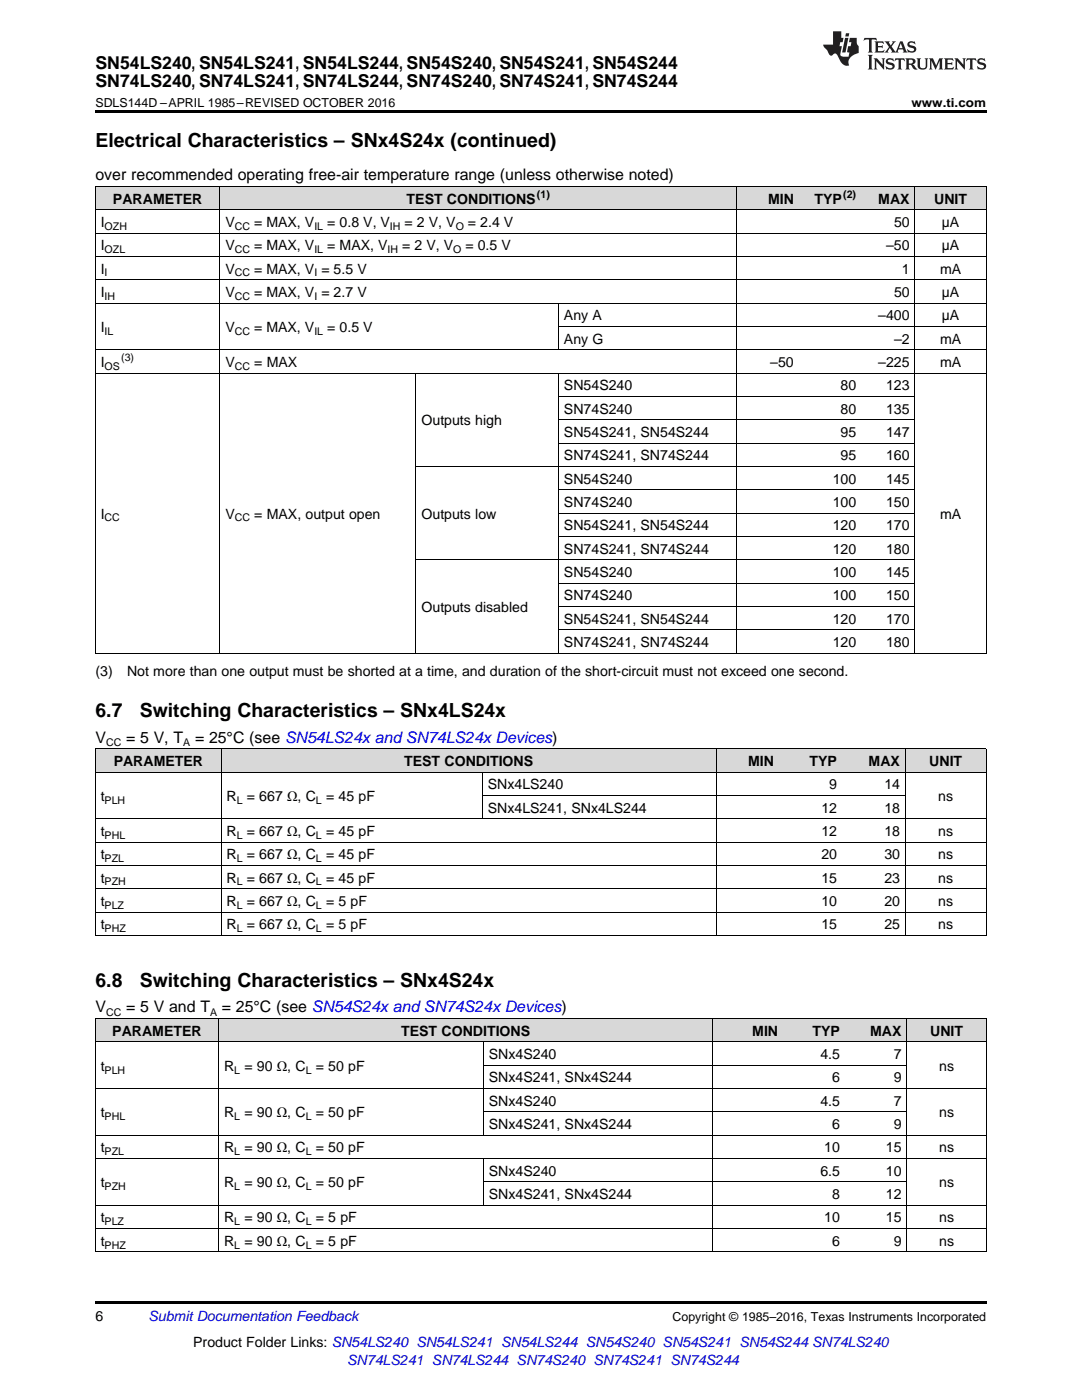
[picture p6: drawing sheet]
<svg xmlns="http://www.w3.org/2000/svg" width="216mm" height="279mm" viewBox="0 0 216 279" stroke-linecap="round" stroke-linejoin="round" font-family="sans-serif">
<defs><g id="words">
<g font-size="3.9">
<text x="19" y="29.3">Electrical Characteristics – SNx4S24x (continued)</text>
<text x="19" y="143.1">6.7</text>
<text x="27.9" y="143.1">Switching Characteristics – SNx4LS24x</text>
<text x="19" y="196.9">6.8</text>
<text x="27.9" y="196.9">Switching Characteristics – SNx4S24x</text>
</g>
<g font-size="3.5">
<text x="19" y="13.8">SN54LS240, SN54LS241, SN54LS244, SN54S240, SN54S241, SN54S244</text>
<text x="19" y="17.3">SN74LS240, SN74LS241, SN74LS244, SN74S240, SN74S241, SN74S244</text>
</g>
<g font-size="3.2">
<text x="19" y="36">over recommended operating free-air temperature range (unless otherwise noted)</text>
<text x="19" y="148.2">V</text>
<text x="25.2" y="148.2">= 5 V, T</text>
<text x="38.9" y="148.2">= 25°C (see SN54LS24x and SN74LS24x Devices)</text>
<text x="19" y="202">V</text>
<text x="25.2" y="202">= 5 V and T</text>
<text x="44.3" y="202">= 25°C (see SN54S24x and SN74S24x Devices)</text>
</g>
<g font-size="2.8">
<text x="22.5" y="40.6">PARAMETER</text>
<text x="81.1" y="40.6">TEST CONDITIONS</text>
<text x="153.2" y="40.6">MIN</text>
<text x="162.5" y="40.6">TYP</text>
<text x="175.3" y="40.6">MAX</text>
<text x="186.4" y="40.6">UNIT</text>
<text x="20.1" y="45.3">I</text>
<text x="45" y="45.3">V</text>
<text x="50.7" y="45.3">= MAX, V</text>
<text x="65.3" y="45.3">= 0.8 V, V</text>
<text x="80.7" y="45.3">= 2 V, V</text>
<text x="93.4" y="45.3">= 2.4 V</text>
<text x="178.4" y="45.3">50</text>
<text x="187.9" y="45.3">µA</text>
<text x="20.1" y="50">I</text>
<text x="45" y="50">V</text>
<text x="50.7" y="50">= MAX, V</text>
<text x="65.3" y="50">= MAX, V</text>
<text x="80.3" y="50">= 2 V, V</text>
<text x="92.9" y="50">= 0.5 V</text>
<text x="176.8" y="50">–50</text>
<text x="187.9" y="50">µA</text>
<text x="20.1" y="54.6">I</text>
<text x="20.1" y="59.3">I</text>
<text x="45" y="54.6">V</text>
<text x="45" y="59.3">V</text>
<text x="50.7" y="54.6">= MAX, V = 5.5 V</text>
<text x="50.7" y="59.3">= MAX, V = 2.7 V</text>
<text x="178.4" y="59.3">50</text>
<text x="180" y="54.6">1</text>
<text x="187.6" y="54.6">mA</text>
<text x="187.9" y="59.3">µA</text>
<text x="112.5" y="63.9">Any A</text>
<text x="175.3" y="63.9">–400</text>
<text x="187.9" y="63.9">µA</text>
<text x="20.1" y="66.3">I</text>
<text x="45" y="66.3">V</text>
<text x="50.7" y="66.3">= MAX, V</text>
<text x="65.3" y="66.3">= 0.5 V</text>
<text x="112.5" y="68.6">Any G</text>
<text x="178.4" y="68.6">–2</text>
<text x="187.6" y="68.6">mA</text>
<text x="20.1" y="73.2">I</text>
<text x="45" y="73.2">V</text>
<text x="50.7" y="73.2">= MAX</text>
<text x="112.5" y="77.9">SN54S240</text>
<text x="153.7" y="73.2">–50</text>
<text x="167.7" y="77.9">80</text>
<text x="175.3" y="73.2">–225</text>
<text x="176.8" y="77.9">123</text>
<text x="187.6" y="73.2">mA</text>
<text x="112.5" y="82.5">SN74S240</text>
<text x="167.7" y="82.5">80</text>
<text x="176.8" y="82.5">135</text>
<text x="84.1" y="84.9">Outputs high</text>
<text x="112.5" y="87.2">SN54S241, SN54S244</text>
<text x="167.7" y="87.2">95</text>
<text x="176.8" y="87.2">147</text>
<text x="112.5" y="91.9">SN74S241, SN74S244</text>
<text x="167.7" y="91.9">95</text>
<text x="176.8" y="91.9">160</text>
<text x="112.5" y="96.5">SN54S240</text>
<text x="112.5" y="101.2">SN74S240</text>
<text x="166.2" y="96.5">100</text>
<text x="166.2" y="101.2">100</text>
<text x="176.8" y="96.5">145</text>
<text x="176.8" y="101.2">150</text>
<text x="20.1" y="103.5">I</text>
<text x="45" y="103.5">V</text>
<text x="50.7" y="103.5">= MAX, output open</text>
<text x="84.1" y="103.5">Outputs low</text>
<text x="112.5" y="105.8">SN54S241, SN54S244</text>
<text x="166.2" y="105.8">120</text>
<text x="176.8" y="105.8">170</text>
<text x="187.6" y="103.5">mA</text>
<text x="112.5" y="110.5">SN74S241, SN74S244</text>
<text x="166.2" y="110.5">120</text>
<text x="176.8" y="110.5">180</text>
<text x="112.5" y="115.1">SN54S240</text>
<text x="112.5" y="119.8">SN74S240</text>
<text x="166.2" y="115.1">100</text>
<text x="166.2" y="119.8">100</text>
<text x="176.8" y="115.1">145</text>
<text x="176.8" y="119.8">150</text>
<text x="84.1" y="122.1">Outputs disabled</text>
<text x="112.5" y="124.5">SN54S241, SN54S244</text>
<text x="166.2" y="124.5">120</text>
<text x="176.8" y="124.5">170</text>
<text x="112.5" y="129.1">SN74S241, SN74S244</text>
<text x="166.2" y="129.1">120</text>
<text x="176.8" y="129.1">180</text>
<text x="19" y="135">(3)</text>
<text x="25.4" y="135">Not more than one output must be shorted at a time, and duration of the short-circuit must not exceed one second.</text>
<text x="22.7" y="152.9">PARAMETER</text>
<text x="80.6" y="152.9">TEST CONDITIONS</text>
<text x="149.3" y="152.9">MIN</text>
<text x="161.5" y="152.9">TYP</text>
<text x="173.3" y="152.9">MAX</text>
<text x="185.4" y="152.9">UNIT</text>
<text x="20.1" y="159.8">t</text>
<text x="45.2" y="159.8">R</text>
<text x="49.2" y="159.8">= 667 Ω, C</text>
<text x="65.1" y="159.8">= 45 pF</text>
<text x="97.3" y="157.5">SNx4LS240</text>
<text x="165.5" y="157.5">9</text>
<text x="176.5" y="157.5">14</text>
<text x="187.2" y="159.8">ns</text>
<text x="20.1" y="166.8">t</text>
<text x="45.2" y="166.8">R</text>
<text x="49.2" y="166.8">= 667 Ω, C</text>
<text x="65.1" y="166.8">= 45 pF</text>
<text x="97.3" y="162.2">SNx4LS241, SNx4LS244</text>
<text x="163.9" y="162.2">12</text>
<text x="163.9" y="166.8">12</text>
<text x="176.5" y="162.2">18</text>
<text x="176.5" y="166.8">18</text>
<text x="187.2" y="166.8">ns</text>
<text x="20.1" y="171.5">t</text>
<text x="45.2" y="171.5">R</text>
<text x="49.2" y="171.5">= 667 Ω, C</text>
<text x="65.1" y="171.5">= 45 pF</text>
<text x="163.9" y="171.5">20</text>
<text x="176.5" y="171.5">30</text>
<text x="187.2" y="171.5">ns</text>
<text x="20.1" y="176.1">t</text>
<text x="45.2" y="176.1">R</text>
<text x="49.2" y="176.1">= 667 Ω, C</text>
<text x="65.1" y="176.1">= 45 pF</text>
<text x="163.9" y="176.1">15</text>
<text x="176.5" y="176.1">23</text>
<text x="187.2" y="176.1">ns</text>
<text x="20.1" y="180.8">t</text>
<text x="20.1" y="185.5">t</text>
<text x="45.2" y="180.8">R</text>
<text x="45.2" y="185.5">R</text>
<text x="49.2" y="180.8">= 667 Ω, C</text>
<text x="49.2" y="185.5">= 667 Ω, C</text>
<text x="65.1" y="180.8">= 5 pF</text>
<text x="65.1" y="185.5">= 5 pF</text>
<text x="163.9" y="180.8">10</text>
<text x="163.9" y="185.5">15</text>
<text x="176.5" y="180.8">20</text>
<text x="176.5" y="185.5">25</text>
<text x="187.2" y="180.8">ns</text>
<text x="187.2" y="185.5">ns</text>
<text x="22.4" y="206.7">PARAMETER</text>
<text x="80" y="206.7">TEST CONDITIONS</text>
<text x="150.1" y="206.7">MIN</text>
<text x="162.1" y="206.7">TYP</text>
<text x="173.6" y="206.7">MAX</text>
<text x="185.6" y="206.7">UNIT</text>
<text x="20.1" y="213.7">t</text>
<text x="44.7" y="213.7">R</text>
<text x="48.8" y="213.7">= 90 Ω, C</text>
<text x="63" y="213.7">= 50 pF</text>
<text x="97.5" y="211.3">SNx4S240</text>
<text x="163.7" y="211.3">4.5</text>
<text x="178.3" y="211.3">7</text>
<text x="187.4" y="213.7">ns</text>
<text x="97.5" y="216">SNx4S241, SNx4S244</text>
<text x="97.5" y="220.7">SNx4S240</text>
<text x="163.7" y="220.7">4.5</text>
<text x="166" y="216">6</text>
<text x="178.3" y="216">9</text>
<text x="178.3" y="220.7">7</text>
<text x="20.1" y="223">t</text>
<text x="44.7" y="223">R</text>
<text x="48.8" y="223">= 90 Ω, C</text>
<text x="63" y="223">= 50 pF</text>
<text x="97.5" y="225.3">SNx4S241, SNx4S244</text>
<text x="166" y="225.3">6</text>
<text x="178.3" y="225.3">9</text>
<text x="187.4" y="223">ns</text>
<text x="20.1" y="230">t</text>
<text x="44.7" y="230">R</text>
<text x="48.8" y="230">= 90 Ω, C</text>
<text x="63" y="230">= 50 pF</text>
<text x="164.5" y="230">10</text>
<text x="176.8" y="230">15</text>
<text x="187.4" y="230">ns</text>
<text x="20.1" y="237">t</text>
<text x="44.7" y="237">R</text>
<text x="48.8" y="237">= 90 Ω, C</text>
<text x="63" y="237">= 50 pF</text>
<text x="97.5" y="234.6">SNx4S240</text>
<text x="97.5" y="239.3">SNx4S241, SNx4S244</text>
<text x="163.7" y="234.6">6.5</text>
<text x="166" y="239.3">8</text>
<text x="176.8" y="234.6">10</text>
<text x="176.8" y="239.3">12</text>
<text x="187.4" y="237">ns</text>
<text x="20.1" y="243.9">t</text>
<text x="44.7" y="243.9">R</text>
<text x="48.8" y="243.9">= 90 Ω, C</text>
<text x="63" y="243.9">= 5 pF</text>
<text x="164.5" y="243.9">10</text>
<text x="176.8" y="243.9">15</text>
<text x="187.4" y="243.9">ns</text>
<text x="20.1" y="248.6">t</text>
<text x="44.7" y="248.6">R</text>
<text x="48.8" y="248.6">= 90 Ω, C</text>
<text x="63" y="248.6">= 5 pF</text>
<text x="166" y="248.6">6</text>
<text x="178.3" y="248.6">9</text>
<text x="187.4" y="248.6">ns</text>
<text x="19" y="263.6">6</text>
<text x="38.6" y="268.9">Product Folder Links: SN54LS240 SN54LS241 SN54LS244 SN54S240 SN54S241 SN54S244 SN74LS240</text>
</g>
<g font-size="2.8" fill="#0000c8">
<text x="29.6" y="263.6">Submit Documentation Feedback</text>
<text x="69.3" y="272.4">SN74LS241 SN74LS244 SN74S240 SN74S241 SN74S244</text>
</g>
<g font-size="2.5">
<text x="19" y="21.4">SDLS144D –APRIL 1985–REVISED OCTOBER 2016</text>
<text x="181.9" y="21.4">www.ti.com</text>
<text x="134.2" y="263.6">Copyright © 1985–2016, Texas Instruments Incorporated</text>
</g>
<g font-size="2.1">
<text x="107.1" y="39.5">(1)</text>
<text x="168.3" y="39.5">(2)</text>
<text x="20.9" y="45.9">OZH</text>
<text x="46.8" y="45.9">CC</text>
<text x="62.7" y="45.9">IL</text>
<text x="77.8" y="45.9">IH</text>
<text x="90.9" y="45.9">O</text>
<text x="20.9" y="50.5">OZL</text>
<text x="46.8" y="50.5">CC</text>
<text x="62.7" y="50.5">IL</text>
<text x="77.3" y="50.5">IH</text>
<text x="90.4" y="50.5">O</text>
<text x="20.9" y="55.2">I</text>
<text x="20.9" y="59.8">IH</text>
<text x="46.8" y="55.2">CC</text>
<text x="46.8" y="59.8">CC</text>
<text x="62.7" y="55.2">I</text>
<text x="62.7" y="59.8">I</text>
<text x="20.9" y="66.8">IL</text>
<text x="46.8" y="66.8">CC</text>
<text x="62.7" y="66.8">IL</text>
<text x="20.9" y="73.8">OS</text>
<text x="24.2" y="72.1">(3)</text>
<text x="46.8" y="73.8">CC</text>
<text x="20.9" y="104.1">CC</text>
<text x="46.8" y="104.1">CC</text>
<text x="21.2" y="148.8">CC</text>
<text x="36.5" y="148.8">A</text>
<text x="20.9" y="160.4">PLH</text>
<text x="47.2" y="160.4">L</text>
<text x="63" y="160.4">L</text>
<text x="20.9" y="167.4">PHL</text>
<text x="47.2" y="167.4">L</text>
<text x="63" y="167.4">L</text>
<text x="20.9" y="172">PZL</text>
<text x="47.2" y="172">L</text>
<text x="63" y="172">L</text>
<text x="20.9" y="176.7">PZH</text>
<text x="47.2" y="176.7">L</text>
<text x="63" y="176.7">L</text>
<text x="20.9" y="181.4">PLZ</text>
<text x="47.2" y="181.4">L</text>
<text x="63" y="181.4">L</text>
<text x="20.9" y="186">PHZ</text>
<text x="47.2" y="186">L</text>
<text x="63" y="186">L</text>
<text x="21.2" y="202.7">CC</text>
<text x="41.9" y="202.7">A</text>
<text x="20.9" y="214.2">PLH</text>
<text x="46.7" y="214.2">L</text>
<text x="61" y="214.2">L</text>
<text x="20.9" y="223.6">PHL</text>
<text x="46.7" y="223.6">L</text>
<text x="61" y="223.6">L</text>
<text x="20.9" y="230.5">PZL</text>
<text x="46.7" y="230.5">L</text>
<text x="61" y="230.5">L</text>
<text x="20.9" y="237.5">PZH</text>
<text x="46.7" y="237.5">L</text>
<text x="61" y="237.5">L</text>
<text x="20.9" y="244.5">PLZ</text>
<text x="46.7" y="244.5">L</text>
<text x="61" y="244.5">L</text>
<text x="20.9" y="249.2">PHZ</text>
<text x="46.7" y="249.2">L</text>
<text x="61" y="249.2">L</text>
</g>
</g></defs>
<g fill="#d8d8d8">
<path d="M19 203.3h24.7v4.7h-24.7z"/>
<path d="M43.7 203.3h52.8v4.7h-52.8z"/>
<path d="M96.5 203.3h45.8v4.7h-45.8z"/>
<path d="M142.3 203.3h14.1v4.7h-14.1z"/>
<path d="M156.4 203.3h12.3v4.7h-12.3z"/>
<path d="M168.7 203.3h12.3v4.7h-12.3z"/>
<path d="M181 203.3h15.8v4.7h-15.8z"/>
<path d="M19 149.5h25.2v4.6h-25.2z"/>
<path d="M44.2 149.5h52.1v4.6h-52.1z"/>
<path d="M96.3 149.5h46.6v4.6h-46.6z"/>
<path d="M142.9 149.5h12.6v4.6h-12.6z"/>
<path d="M155.5 149.5h12.6v4.6h-12.6z"/>
<path d="M168.1 149.5h12.6v4.6h-12.6z"/>
<path d="M180.7 149.5h16.1v4.6h-16.1z"/>
<path d="M19 37.3h24.9v4.6h-24.9z"/>
<path d="M43.9 37.3h39.1v4.6h-39.1z"/>
<path d="M83 37.3h28.5v4.6h-28.5z"/>
<path d="M111.5 37.3h35.5v4.6h-35.5z"/>
<path d="M147 37.3h12.5v4.6h-12.5z"/>
<path d="M159.5 37.3h12.4v4.6h-12.4z"/>
<path d="M171.9 37.3h10.7v4.6h-10.7z"/>
<path d="M182.6 37.3h14.2v4.6h-14.2z"/>
</g>
<path d="M19 22h177.8v.5h-177.8zM19 186.7h.2zM96.2 186.7h.1zM142.8 186.7h.1zM155.4 186.7h.1zM168 186.7h.1zM180.6 186.7h.1zM196.7 186.7h.1zM19 259.7h177.8v.5h-177.8z" fill="#000"/>
<g fill="none" stroke="#000" stroke-width=".2">
<path d="M19 37.2h177.8v93.2M19.1 37.2v93.2M43.9 37.2v93.2M147 37.2v93.2M182.5 37.2v93.2M19 55.8h177.8M19 51.2h177.8M19 46.5h177.8M19 41.9h177.8M19 74.5h177.8M19 69.8h177.8M19 60.5h177.8"/>
<path d="M83 74.5v55.9M111.4 60.5v9.3M111.4 74.5v55.9M111.5 79.1h71.1M111.5 65.1h85.3M83 93.1h99.6M111.5 97.7h71.1M111.5 88.4h71.1M111.5 83.8h71.1M83 111.7h99.6M111.5 116.4h71.1M111.5 107.1h71.1"/>
<path d="M111.5 102.4h71.1M19 130.3h177.8M111.5 125.7h71.1M111.5 121h71.1M19 154.1h177.8M19 149.4h177.8M19.1 149.4v37.3M44.1 149.4v37.3M96.2 154.1v9.3M96.3 158.7h84.4M142.9 149.4v37.3M180.6 149.4v37.3"/>
<path d="M196.8 149.4v37.3M19 177.4h177.8M19 172.7h177.8M19 168h177.8M19 163.4h177.8M19 186.7h177.8M19 182h177.8M19 217.2h177.8M19 207.9h177.8M19 203.3h177.8M19.1 203.3v46.6M43.6 203.3v46.6"/>
<path d="M96.4 208v18.6M96.5 212.6h84.5M142.2 203.3v46.6M180.9 203.3v46.6M196.8 203.3v46.6M19 231.2h177.8M19 226.5h177.8M96.4 231.2v9.4M96.5 235.8h84.5M96.5 221.9h84.5M19 249.8h177.8M19 245.2h177.8"/>
<path d="M19 240.5h177.8"/>
</g>
<g fill="#231f20">
<path d="M172.5 7.6l-.1 .5 .4-.2h.6v.1v2.1l-.2 .4h.9l-.2-.4v-2.1l.1-.1h.5l.5 .2-.2-.5zM174.5 8.3l.2 .3v1.5l-.2 .4h1.8l.2-.6a1.04 1.04 0 0 1-1.3 .2v-.7h.6l.3 .2v-.6l-.3 .2h-.6v-.6l.8-.1 .4 .3-.2-.5zM176.5 8.3l.9 1.1-.9 1.1h.8l-.2-.2 .4-.7 .5 .7-.2 .2h1.5l-.2-.2 .2-.4h.9l.1 .4-.2 .2h1l-.3-.3-.7-1.9h-.5l-.9 2-.8-1 .9-1h-.8l.1 .3-.4 .5-.3-.6 .1-.2zM179.7 8.6l.4 1h-.7zM181.3 8.4a.63 .63 0 0 0-.2 .7 .63 .63 0 0 0 .6 .4l.6 .2 .1 .2a.75 .75 0 0 1-.7 .4 .75 .75 0 0 1-.6-.5l.1 .7 .1-.1a1.11 1.11 0 0 0 1.5-.6 1.13 1.13 0 0 0-1.2-.8l-.1-.4a1.04 1.04 0 0 1 1.2 .2l-.2-.5-.2 .1-.4-.2zM173.2 10.9l.2 .4v2.2l-.2 .4h1l-.3-.4v-2.2l.3-.4zM174.3 11.6l.3 .4v1.5l-.3 .4h.8l-.2-.4v-1.3l1.5 1.7v-1.9l.2-.4h-.7l.2 .4v.9l-1.1-1.3zM177 11.8a.62 .62 0 0 0-.2 .7 .62 .62 0 0 0 .6 .4l.6 .1 .1 .3a.76 .76 0 0 1-.7 .3 .76 .76 0 0 1-.7-.4l.2 .7 .1-.1a1.11 1.11 0 0 0 1.5-.6 1.13 1.13 0 0 0-1.2-.8l-.1-.4a1.04 1.04 0 0 1 1.2 .2l-.2-.6-.2 .1-.5-.1zM178.7 11.6l-.2 .6a.61 .61 0 0 1 .8-.3v1.6l-.2 .4h.9l-.2-.4v-1.6a.63 .63 0 0 1 .7 .3l-.1-.6zM180.6 11.6l.3 .4v1.5l-.3 .4h1l-.2-.2-.1-.8 .6 .2a.76 .76 0 0 0 1.2 .7l-1-1a.58 .58 0 0 0 .6-.5 .58 .58 0 0 0-.5-.6zM181.4 11.9h.1a.45 .45 0 0 1 .5 .1 .45 .45 0 0 1 .1 .5l-.8 .2zM182.9 11.6l.2 .2a2.17 2.17 0 0 0 .3 1.9 .99 .99 0 0 0 1.6-.6v-1.1l.2-.4h-.7l.2 .2a1.92 1.92 0 0 1-.2 1.8 .6 .6 0 0 1-.9-.5v-1.1l.2-.4zM185.4 11.6l.2 .4v1.5l-.2 .4h.7l-.2-.4v-1.4l.8 1.8 .8-1.8v1.4l-.2 .4h.9l-.2-.4v-1.5l.2-.4h-.8l-.6 1.5-.6-1.5zM188.4 11.6l.2 .4v1.5l-.2 .4h1.8l.1-.6a1.04 1.04 0 0 1-1.2 .1v-.6h.5l.4 .2v-.6l-.4 .2h-.5v-.7h.8l.3 .3-.1-.6zM190.5 11.6l.2 .4v1.5l-.2 .4h.7l-.2-.4v-1.3l1.5 1.7v-1.9l.2-.4h-.7l.2 .4v.9l-1.1-1.3zM192.9 11.6l-.1 .6a.61 .61 0 0 1 .7-.3l.1 1.6-.3 .4h1l-.3-.4 .1-1.6a.63 .63 0 0 1 .7 .3l-.1-.6zM195.2 11.8a.62 .62 0 0 0-.2 .7 .62 .62 0 0 0 .6 .4l.6 .1 .1 .3a.76 .76 0 0 1-.7 .3 .76 .76 0 0 1-.6-.4l.1 .7 .1-.1a1.11 1.11 0 0 0 1.6-.6 1.13 1.13 0 0 0-1.3-.8l-.1-.4a1.04 1.04 0 0 1 1.2 .2l-.1-.6-.2 .1-.5-.1z"/>
<path d="M166.2 6.3v2.6h-1.9v.4l.8 .9a.91 .91 0 0 0 1 .8 .56 .56 0 0 1 .5-.3 .56 .56 0 0 1 .5 .3l.4 .8a1.53 1.53 0 0 0 1.9 1.2 1.54 1.54 0 0 1 1-2.1l.9-.3v-1.4a1.52 1.52 0 0 1-.4-1.6h-1.3l-.2 .8h.5l-.2 .8h-.5l-.1 1v.2l.4 .1-.2 .8a1.93 1.93 0 0 1-1.6-.3l.3-1.8h-.5l.2-.8h.4l.2-.8h-.4v-1.3zM168.6 7.6l-.6 2.9h.7l.6-2.9zM168.8 6.6l-.1 .7h.6l.2-.7z"/>
</g>
<use href="#words"/>
</svg>
